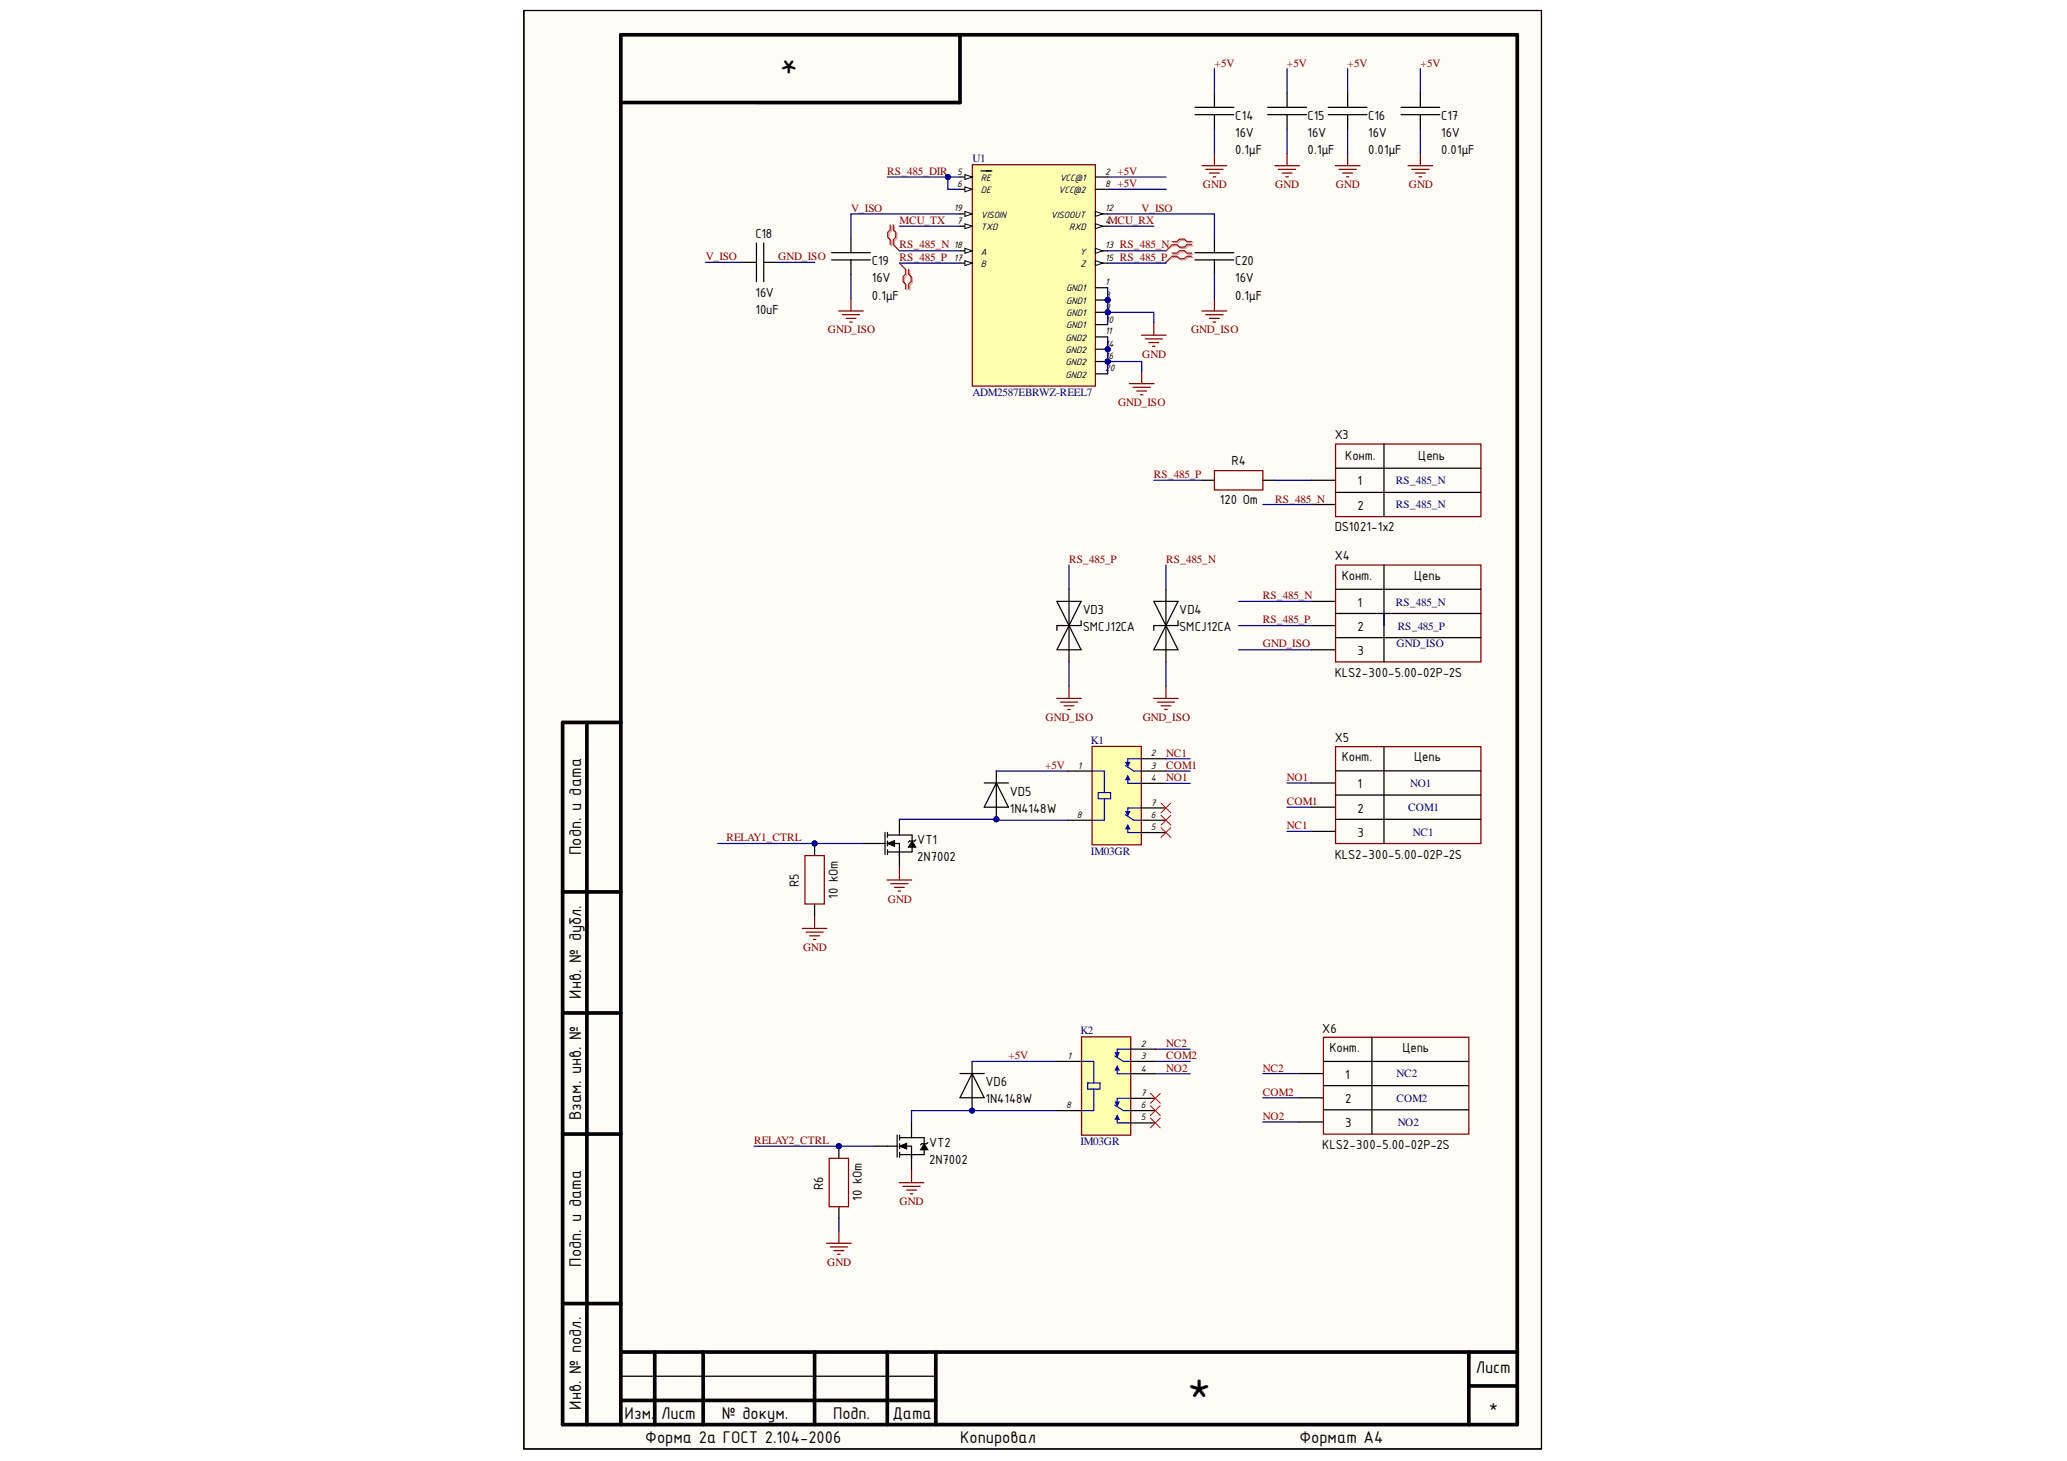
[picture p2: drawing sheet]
<svg xmlns="http://www.w3.org/2000/svg" width="297mm" height="210mm" viewBox="0 0 297 210" stroke-linecap="round" stroke-linejoin="round" font-family="sans-serif">
<defs><g id="words">
<text font-size="6.9" x="170.6" y="201.6">*</text>
<text font-size="5.2" x="114.7" y="8" transform="rotate(-180 114.7 8)">*</text>
<g font-size="2.6">
<text x="83.5" y="122.8" transform="rotate(-90 83.5 122.8)">Подп. и дата</text>
<text x="83.5" y="143.5" transform="rotate(-90 83.5 143.5)">Инв. № дубл.</text>
<text x="83.5" y="161" transform="rotate(-90 83.5 161)">Взам. инв. №</text>
<text x="83.5" y="182" transform="rotate(-90 83.5 182)">Подп. и дата</text>
<text x="212.1" y="197.3">Лист</text>
<text x="83.5" y="202.6" transform="rotate(-90 83.5 202.6)">Инв. № подл.</text>
<text x="89.8" y="203.9">Изм.</text>
<text x="95" y="203.9">Лист</text>
<text x="103.7" y="203.9">№ докум.</text>
<text x="119.7" y="203.9">Подп.</text>
<text x="128.3" y="203.9">Дата</text>
<text x="214" y="202.8">*</text>
<text x="92.7" y="207.4">Форма 2а ГОСТ 2.104-2006</text>
<text x="138" y="207.4">Копировал</text>
<text x="186.7" y="207.4">Формат А4</text>
</g>
<g font-size="2">
<text x="177.5" y="17.3">C14</text>
<text x="187.9" y="17.3">C15</text>
<text x="196.6" y="17.3">C16</text>
<text x="207.1" y="17.3">C17</text>
<text x="177.5" y="19.7">16V</text>
<text x="177.5" y="22.2">0.1μF</text>
<text x="187.9" y="19.7">16V</text>
<text x="187.9" y="22.2">0.1μF</text>
<text x="196.6" y="19.7">16V</text>
<text x="196.6" y="22.2">0.01μF</text>
<text x="207.1" y="19.7">16V</text>
<text x="207.1" y="22.2">0.01μF</text>
<text x="108.5" y="34.2">C18</text>
<text x="125.3" y="40.6">16V</text>
<text x="125.3" y="38.1">C19</text>
<text x="177.5" y="40.6">16V</text>
<text x="177.5" y="38.1">C20</text>
<text x="108.5" y="42.6">16V</text>
<text x="108.5" y="45.1">10uF</text>
<text x="125.3" y="43">0.1μF</text>
<text x="177.5" y="43">0.1μF</text>
<text x="191.8" y="63.1">X3</text>
<text x="177" y="66.8">R4</text>
<text x="193.3" y="66">Конт.</text>
<text x="195.1" y="69.8">1</text>
<text x="203.8" y="66">Цепь</text>
<text x="175.3" y="72.4">120 Om</text>
<text x="191.8" y="76.3">DS1021-1x2</text>
<text x="195.1" y="73.2">2</text>
<text x="191.8" y="80.5">X4</text>
<text x="192.8" y="83.3">Конт.</text>
<text x="203.2" y="83.3">Цепь</text>
<text x="155.6" y="88.2">VD3</text>
<text x="169.5" y="88.2">VD4</text>
<text x="195.1" y="87.2">1</text>
<text x="155.6" y="90.7">SMCJ12CA</text>
<text x="169.5" y="90.7">SMCJ12CA</text>
<text x="195.1" y="90.6">2</text>
<text x="195.1" y="94.1">3</text>
<text x="191.8" y="97.2">KLS2-300-5.00-02P-2S</text>
<text x="191.8" y="106.6">X5</text>
<text x="192.8" y="109.4">Конт.</text>
<text x="195.1" y="113.2">1</text>
<text x="203.2" y="109.4">Цепь</text>
<text x="145.1" y="114.3">VD5</text>
<text x="145.1" y="116.8">1N4148W</text>
<text x="195.1" y="116.8">2</text>
<text x="131.8" y="121.2">VT1</text>
<text x="131.8" y="123.7">2N7002</text>
<text x="191.8" y="123.3">KLS2-300-5.00-02P-2S</text>
<text x="195.1" y="120.2">3</text>
<text x="114.8" y="127.4" transform="rotate(-90 114.8 127.4)">R5</text>
<text x="120.4" y="129.1" transform="rotate(-90 120.4 129.1)">10 kOm</text>
<text x="190" y="148.4">X6</text>
<text x="191" y="151.2">Конт.</text>
<text x="193.3" y="155">1</text>
<text x="201.5" y="151.2">Цепь</text>
<text x="141.6" y="156.1">VD6</text>
<text x="141.6" y="158.5">1N4148W</text>
<text x="193.3" y="158.4">2</text>
<text x="193.3" y="161.9">3</text>
<text x="133.5" y="164.8">VT2</text>
<text x="133.5" y="167.2">2N7002</text>
<text x="190" y="165.1">KLS2-300-5.00-02P-2S</text>
<text x="118.3" y="170.9" transform="rotate(-90 118.3 170.9)">R6</text>
<text x="123.9" y="172.5" transform="rotate(-90 123.9 172.5)">10 kOm</text>
</g>
<g font-size="1.6" fill="#800000">
<text x="174.5" y="9.6">+5V</text>
<text x="184.9" y="9.6">+5V</text>
<text x="193.7" y="9.6">+5V</text>
<text x="204.2" y="9.6">+5V</text>
<text x="127.5" y="25.1">RS_485_DIR</text>
<text x="172.8" y="27.1">GND</text>
<text x="183.3" y="27.1">GND</text>
<text x="192" y="27.1">GND</text>
<text x="202.5" y="27.1">GND</text>
<text x="122.3" y="30.4">V_ISO</text>
<text x="129.3" y="32.2">MCU_TX</text>
<text x="129.3" y="35.7">RS_485_N 18</text>
<text x="164" y="30.4">V_ISO</text>
<text x="101.4" y="37.4">V_ISO</text>
<text x="111.8" y="37.4">GND_ISO</text>
<text x="129.3" y="37.5">RS_485_P 17</text>
<text x="119" y="47.9">GND_ISO</text>
<text x="171.2" y="47.9">GND_ISO</text>
<text x="164.1" y="51.4">GND</text>
<text x="160.7" y="58.3">GND_ISO</text>
<text x="165.8" y="68.7">RS_485_P</text>
<text x="183.3" y="72.2">RS_485_N</text>
<text x="153.6" y="80.8">RS_485_P</text>
<text x="167.6" y="80.8">RS_485_N</text>
<text x="181.5" y="86.1">RS_485_N</text>
<text x="181.5" y="89.5">RS_485_P</text>
<text x="181.5" y="93">GND_ISO</text>
<text x="150.3" y="103.6">GND_ISO</text>
<text x="164.2" y="103.6">GND_ISO</text>
<text x="150.2" y="110.4">+5V</text>
<text x="167.6" y="108.7">NC1</text>
<text x="167.6" y="110.5">COM1</text>
<text x="167.6" y="112.2">NO1</text>
<text x="184.9" y="112.2">NO1</text>
<text x="184.9" y="115.7">COM1</text>
<text x="184.9" y="119.1">NC1</text>
<text x="104.4" y="120.9">RELAY1_CTRL</text>
<text x="127.6" y="129.7">GND</text>
<text x="115.4" y="136.6">GND</text>
<text x="144.9" y="152.2">+5V</text>
<text x="167.6" y="150.4">NC2</text>
<text x="167.6" y="152.2">COM2</text>
<text x="167.6" y="153.9">NO2</text>
<text x="181.5" y="153.9">NC2</text>
<text x="181.5" y="157.4">COM2</text>
<text x="181.5" y="160.9">NO2</text>
<text x="108.4" y="164.3">RELAY2_CTRL</text>
<text x="129.3" y="173.1">GND</text>
<text x="118.9" y="181.8">GND</text>
</g>
<g font-size="1.6" fill="#000080">
<text x="139.8" y="23.3">U1</text>
<text x="139.8" y="56.9">ADM2587EBRWZ-REEL7</text>
<text x="200.6" y="69.6">RS_485_N</text>
<text x="200.6" y="73">RS_485_N</text>
<text x="200.6" y="87">RS_485_N</text>
<text x="200.7" y="93">GND_ISO</text>
<text x="200.9" y="90.5">RS_485_P</text>
<text x="156.8" y="106.9">K1</text>
<text x="202.6" y="113">NO1</text>
<text x="202.4" y="116.5">COM1</text>
<text x="156.8" y="122.8">IM03GR</text>
<text x="203.1" y="120">NC1</text>
<text x="155.3" y="148.6">K2</text>
<text x="200.7" y="154.8">NC2</text>
<text x="200.7" y="158.3">COM2</text>
<text x="200.9" y="161.7">NO2</text>
<text x="155.3" y="164.5">IM03GR</text>
</g>
<g font-size="1.4">
<text x="137.6" y="25.1">5</text>
<text x="137.6" y="26.9">6</text>
<text x="141" y="26">RE</text>
<text x="141" y="27.7">DE</text>
<text x="152.1" y="27.7">VCC@2</text>
<text x="152.3" y="26">VCC@1</text>
<text x="158.8" y="25.1">2 +5V</text>
<text x="158.8" y="26.9">8 +5V</text>
<text x="137.1" y="30.4">19</text>
<text x="137.5" y="32.1">7</text>
<text x="141" y="31.3">VISOIN</text>
<text x="141" y="33.1">TXD</text>
<text x="151" y="31.3">VISOOUT</text>
<text x="153.6" y="33.1">RXD</text>
<text x="158.8" y="30.4">12</text>
<text x="158.8" y="32.1">4MCU_RX</text>
<text x="158.8" y="35.7">13 RS_485_N</text>
<text x="141" y="36.6">A</text>
<text x="141" y="38.3">B</text>
<text x="153.2" y="41.9">GND1</text>
<text x="155.2" y="36.6">Y</text>
<text x="155.3" y="38.3">Z</text>
<text x="158.8" y="37.5">15 RS_485_P</text>
<text x="158.8" y="41">1</text>
<text x="153.2" y="43.6">GND1</text>
<text x="153.2" y="45.4">GND1</text>
<text x="153.2" y="47.2">GND1</text>
<text x="158.8" y="42.8">3</text>
<text x="158.8" y="44.6">9</text>
<text x="158.8" y="46.3">10</text>
<text x="153.1" y="49">GND2</text>
<text x="153.1" y="50.7">GND2</text>
<text x="153.1" y="52.5">GND2</text>
<text x="158.8" y="48">11</text>
<text x="158.8" y="49.8">14</text>
<text x="158.8" y="51.6">16</text>
<text x="158.8" y="53.4">20</text>
<text x="153.1" y="54.3">GND2</text>
<text x="154.9" y="110.4">1</text>
<text x="165.4" y="108.6">2</text>
<text x="165.4" y="110.4">3</text>
<text x="165.4" y="112.2">4</text>
<text x="154.7" y="117.5">8</text>
<text x="165.4" y="115.7">7</text>
<text x="165.4" y="117.5">6</text>
<text x="165.4" y="119.3">5</text>
<text x="153.4" y="152.2">1</text>
<text x="164" y="150.4">2</text>
<text x="164" y="152.2">3</text>
<text x="164" y="153.9">4</text>
<text x="153.2" y="159.2">8</text>
<text x="164" y="157.4">7</text>
<text x="164" y="159.2">6</text>
<text x="164" y="161">5</text>
</g>
</g></defs>
<path d="M75.3 1.5h146.2v206.7h-146.2z" fill-rule="evenodd" fill="#fffcf8"/>
<path d="M75.3 1.5h146.2v206.7h-146.2z" fill="none" stroke="#000" stroke-width=".14"/>
<path d="M75.3 1.5h146.2v206.7h-146.2z" fill-rule="evenodd" fill="#fffcf8"/>
<path d="M75.3 1.5h146.2v206.7h-146.2z" fill="none" stroke="#000" stroke-width=".14"/>
<g fill="none" stroke="#000" stroke-width=".53">
<path d="M138 5v9.7h-48.8M84.3 103.8v100.9M89.2 103.8h-8.3v100.9h137.1v-199.7h-128.8v199.7M80.9 128.1h8.3M80.9 145.5h8.3M80.9 162.9h8.3M80.9 187.3h8.3M89.2 194.2h128.8M94.1 194.2v10.5M101.1 194.2v10.5M117.1 194.2v10.5M127.5 194.2v10.5"/>
<path d="M134.5 194.2v10.5M211.1 194.2v10.5M211.1 199.1h6.9M89.2 201.2h45.3"/>
</g>
<path d="M75.3 1.5h146.2v206.7h-146.2zM89.2 197.7h45.3" fill="none" stroke="#000" stroke-width=".18"/>
<circle cx="159.2" cy="43.1" r=".35" fill="#000080"/>
<circle cx="159.2" cy="43.1" r=".35" fill="none" stroke="#000080" stroke-width=".14"/>
<circle cx="159.2" cy="44.9" r=".35" fill="#000080"/>
<circle cx="159.2" cy="44.9" r=".35" fill="none" stroke="#000080" stroke-width=".14"/>
<circle cx="159.2" cy="50.2" r=".35" fill="#000080"/>
<circle cx="159.2" cy="50.2" r=".35" fill="none" stroke="#000080" stroke-width=".14"/>
<circle cx="159.2" cy="51.9" r=".35" fill="#000080"/>
<circle cx="159.2" cy="51.9" r=".35" fill="none" stroke="#000080" stroke-width=".14"/>
<path d="M139.7 23.7h17.7v31.8h-17.7z" fill-rule="evenodd" fill="#ffffb0"/>
<path d="M139.7 23.7h17.7v31.8h-17.7z" fill="none" stroke="#800000" stroke-width=".17"/>
<path d="M138 25.4h1.7" fill="none" stroke="#000" stroke-width=".17"/>
<path d="M138.7 25.1l1 .3-1 .4z" fill="#f8fcff"/>
<path d="M138.7 25.1l1 .3-1 .4z" fill="none" stroke="#000" stroke-width=".14"/>
<path d="M138 27.2h1.7M141 24.6h1.5" fill="none" stroke="#000" stroke-width=".17"/>
<path d="M138.7 26.8l1 .4-1 .4z" fill="#f8fcff"/>
<path d="M138.7 26.8l1 .4-1 .4z" fill="none" stroke="#000" stroke-width=".14"/>
<path d="M138 30.7h1.7" fill="none" stroke="#000" stroke-width=".17"/>
<path d="M138.7 30.4l1 .3-1 .4z" fill="#f8fcff"/>
<path d="M138.7 30.4l1 .3-1 .4z" fill="none" stroke="#000" stroke-width=".14"/>
<path d="M138 32.5h1.7" fill="none" stroke="#000" stroke-width=".17"/>
<path d="M138.7 32.1l1 .4-1 .4z" fill="#f8fcff"/>
<path d="M138.7 32.1l1 .4-1 .4z" fill="none" stroke="#000" stroke-width=".14"/>
<path d="M138 36h1.7" fill="none" stroke="#000" stroke-width=".17"/>
<path d="M138.7 35.7l1 .3-1 .4z" fill="#f8fcff"/>
<path d="M138.7 35.7l1 .3-1 .4z" fill="none" stroke="#000" stroke-width=".14"/>
<path d="M138 37.8h1.7" fill="none" stroke="#000" stroke-width=".17"/>
<path d="M138.7 37.4l1 .4-1 .4z" fill="#f8fcff"/>
<path d="M138.7 37.4l1 .4-1 .4z" fill="none" stroke="#000" stroke-width=".14"/>
<path d="M157.4 25.4h1.8M157.4 27.2h1.8M157.4 30.7h1.8" fill="none" stroke="#000" stroke-width=".17"/>
<path d="M157.4 30.4l1.1 .3-1.1 .4z" fill="#f8fcff"/>
<path d="M157.4 30.4l1.1 .3-1.1 .4z" fill="none" stroke="#000" stroke-width=".14"/>
<path d="M157.4 32.5h1.8" fill="none" stroke="#000" stroke-width=".17"/>
<path d="M157.4 32.1l1.1 .4-1.1 .4z" fill="#f8fcff"/>
<path d="M157.4 32.1l1.1 .4-1.1 .4z" fill="none" stroke="#000" stroke-width=".14"/>
<path d="M157.4 36h1.8" fill="none" stroke="#000" stroke-width=".17"/>
<path d="M157.4 35.7l1.1 .3-1.1 .4z" fill="#f8fcff"/>
<path d="M157.4 35.7l1.1 .3-1.1 .4z" fill="none" stroke="#000" stroke-width=".14"/>
<path d="M157.4 37.8h1.8" fill="none" stroke="#000" stroke-width=".17"/>
<path d="M157.4 37.4l1.1 .4-1.1 .4z" fill="#f8fcff"/>
<path d="M157.4 37.4l1.1 .4-1.1 .4z" fill="none" stroke="#000" stroke-width=".14"/>
<path d="M157.4 41.3h1.8M157.4 43.1h1.8" fill="none" stroke="#000" stroke-width=".17"/>
<circle cx="159.2" cy="43.1" r=".35" fill="#000080"/>
<circle cx="159.2" cy="43.1" r=".35" fill="none" stroke="#000080" stroke-width=".14"/>
<path d="M157.4 44.9h1.8" fill="none" stroke="#000" stroke-width=".17"/>
<circle cx="159.2" cy="44.9" r=".35" fill="#000080"/>
<circle cx="159.2" cy="44.9" r=".35" fill="none" stroke="#000080" stroke-width=".14"/>
<path d="M157.4 46.6h1.8M157.4 48.4h1.8M157.4 50.2h1.8" fill="none" stroke="#000" stroke-width=".17"/>
<circle cx="159.2" cy="50.2" r=".35" fill="#000080"/>
<circle cx="159.2" cy="50.2" r=".35" fill="none" stroke="#000080" stroke-width=".14"/>
<path d="M157.4 51.9h1.8" fill="none" stroke="#000" stroke-width=".17"/>
<circle cx="159.2" cy="51.9" r=".35" fill="#000080"/>
<circle cx="159.2" cy="51.9" r=".35" fill="none" stroke="#000080" stroke-width=".14"/>
<g fill="none" stroke="#000" stroke-width=".17">
<path d="M106.6 37.7h2.1M108.7 34.9v5.6M109.8 34.9v5.6M109.8 37.7h2M119.5 37.3h5.6M119.5 36.3h5.6M122.3 34.2v2.1M122.3 37.3v2.1M157.4 53.7h1.8M151.9 86.4h3.5l-3.5 7h3.5zM153.6 84.7v10.4M155.4 89.2v.7h-3.5v.7"/>
<path d="M165.8 86.4h3.5l-3.5 7h3.5zM167.5 84.7v10.4M169.3 89.2v.7h-3.5v.7M127.2 119.6v3.2M127.5 119.6v.7M127.6 120h3.5v.8M129.3 117.7v2.3M124 121.2h3.2M127.5 120.8v.7M127.5 122.1v.7M127.6 121.2h1.7v3.5M131.1 121.7v.7h-3.5"/>
<path d="M131.6 120.7l-.2 .1h-.7l-.2 .2M125.8 164.7h3.1M128.9 163.1v3.2M129.3 163.1v.7M129.3 164.3v.7M129.3 165.6v.7M129.3 164.7h1.7v3.4M129.3 163.5h3.5v.8M131 161.2v2.3M132.8 165.2v.7h-3.5M133.3 164.1l-.1 .2h-.7l-.2 .2"/>
</g>
<g fill="none" stroke="#800000" stroke-width=".17">
<path d="M120.5 44.7h3.6M121 45.2h2.5M121.6 45.7h1.4M122.1 46.3h.4M122.3 42.9v1.8M162.3 55.1h3.5M162.8 55.6h2.5M163.4 56.2h1.4M163.9 56.7h.3M164 48.2h3.6M164.1 53.3v1.8M164.6 48.7h2.4"/>
<path d="M165.1 49.2h1.4M165.6 49.7h.4M165.8 46.4v1.8M153.6 98.6v1.7M167.5 98.6v1.7M151.9 100.3h3.5M152.4 100.9h2.5M152.9 101.4h1.4M153.4 101.9h.4M165.8 100.3h3.5M166.3 100.9h2.5M166.8 101.4h1.5"/>
<path d="M167.4 101.9h.3"/>
</g>
<g fill="none" stroke="#000" stroke-width=".18">
<path d="M171.7 16.5h5.6M171.7 15.4h5.6M174.5 13.3v2.1M174.5 16.5v2.1M182.2 16.5h5.5M182.2 15.4h5.5M185 13.3v2.1M185 16.5v2.1M190.9 16.5h5.6M190.9 15.4h5.6M193.7 13.3v2.1M193.7 16.5v2.1"/>
<path d="M201.3 16.5h5.6M201.3 15.4h5.6M204.1 13.3v2.1M204.1 16.5v2.1M171.7 37.3h5.6M171.7 36.3h5.6M174.5 34.2v2.1M174.5 37.3v2.1M172.8 69h1.7M181.5 69h1.7M188.4 69h3.5M188.4 72.5h3.5"/>
<path d="M191.9 67.3h20.9M191.9 70.7h20.9M198.9 63.8v10.4M188.4 86.4h3.5M188.4 89.9h3.5M188.4 93.4h3.5M191.9 84.7h20.9M191.9 88.1h20.9M191.9 91.6h20.9M198.9 81.2v13.9"/>
</g>
<g fill="none" stroke="#800000" stroke-width=".18">
<path d="M172.7 23.8h3.6M173.3 24.3h2.5M173.8 24.9h1.4M174.3 25.4h.4M174.5 22v1.8M183.2 23.8h3.5M183.7 24.3h2.5M184.2 24.9h1.5M184.8 25.4h.3M185 22v1.8M191.9 23.8h3.5M192.4 24.3h2.5"/>
<path d="M193 24.9h1.4M193.5 25.4h.3M193.7 22v1.8M202.3 23.8h3.6M202.9 24.3h2.4M203.4 24.9h1.4M203.9 25.4h.4M204.1 22v1.8M172.7 44.7h3.6M173.3 45.2h2.5M173.8 45.7h1.4M174.3 46.3h.4"/>
<path d="M174.5 42.9v1.8M174.5 67.6h7v2.8h-7zM191.9 63.8h20.9v10.4h-20.9zM191.9 81.2h20.9v13.9h-20.9z"/>
</g>
<path d="M127.5 121.2l1.1-.4v.8zM131.1 120.8l.5 .9h-1.1zM129.3 164.7l1-.4v.8zM132.8 164.3l.5 .9h-1z" fill="#000"/>
<path d="M127.5 121.2l1.1-.4v.8zM131.1 120.8l.5 .9h-1.1zM129.3 164.7l1-.4v.8zM132.8 164.3l.5 .9h-1z" fill="none" stroke="#000" stroke-width=".14"/>
<circle cx="120.5" cy="164.7" r=".35" fill="#000080"/>
<circle cx="120.5" cy="164.7" r=".35" fill="none" stroke="#000080" stroke-width=".14"/>
<path d="M120.5 164.7v1.7" fill="none" stroke="#000" stroke-width=".17"/>
<circle cx="120.5" cy="164.7" r=".35" fill="#000080"/>
<circle cx="120.5" cy="164.7" r=".35" fill="none" stroke="#000080" stroke-width=".14"/>
<path d="M120.6 173.4v1.7" fill="none" stroke="#000" stroke-width=".18"/>
<path d="M119.2 166.4h2.7v7h-2.7z" fill="none" stroke="#800000" stroke-width=".18"/>
<circle cx="117.1" cy="121.2" r=".35" fill="#000080"/>
<circle cx="117.1" cy="121.2" r=".35" fill="none" stroke="#000080" stroke-width=".14"/>
<path d="M117.1 121.2v1.7" fill="none" stroke="#000" stroke-width=".17"/>
<circle cx="117.1" cy="121.2" r=".35" fill="#000080"/>
<circle cx="117.1" cy="121.2" r=".35" fill="none" stroke="#000080" stroke-width=".14"/>
<path d="M117.1 129.9v1.7" fill="none" stroke="#000" stroke-width=".17"/>
<path d="M115.3 133.4h3.5M115.7 122.9h2.8v7h-2.8zM115.8 133.9h2.5M116.4 134.5h1.4M116.9 135h.3M117.1 131.6v1.8" fill="none" stroke="#800000" stroke-width=".17"/>
<path d="M156.9 107.2h7.1v14.2h-7.1z" fill-rule="evenodd" fill="#ffffb0"/>
<path d="M156.9 107.2h7.1v14.2h-7.1z" fill="none" stroke="#800000" stroke-width=".17"/>
<path d="M156.9 110.8h1.8v3.1M157.8 113.9h1.8v.9h-1.8zM158.7 114.8v3h-1.8M161.7 110l1.2 .8h1.1M161.7 117.1l1.2 .7h1.1M162.1 111.8v.7h1.9M162.1 118.9v.7h1.9M164 109h-1.9v.7M164 116.1h-1.9v.7" fill="none" stroke="#00f" stroke-width=".17"/>
<path d="M161.8 116.6h.5l-.2 .5z" fill="#00f"/>
<path d="M161.8 116.6h.5l-.2 .5z" fill="none" stroke="#00f" stroke-width=".17"/>
<path d="M162.1 118.6l.2 .5h-.5z" fill="#00f"/>
<path d="M162.1 118.6l.2 .5h-.5z" fill="none" stroke="#00f" stroke-width=".17"/>
<path d="M161.8 109.5h.5l-.2 .6z" fill="#00f"/>
<path d="M161.8 109.5h.5l-.2 .6z" fill="none" stroke="#00f" stroke-width=".17"/>
<path d="M162.1 111.5l.2 .5h-.5z" fill="#00f"/>
<path d="M162.1 111.5l.2 .5h-.5z" fill="none" stroke="#00f" stroke-width=".17"/>
<path d="M153.4 110.8h3.5M153.4 117.8h3.5M164 110.8h3.5M164 117.8h3.5M164 109h3.5M164 112.5h3.5M164 116.1h3.5M164 119.6h3.5" fill="none" stroke="#000" stroke-width=".17"/>
<path d="M155.4 149h7.1v14.1h-7.1z" fill-rule="evenodd" fill="#ffffb0"/>
<path d="M155.4 149h7.1v14.1h-7.1z" fill="none" stroke="#800000" stroke-width=".17"/>
<path d="M155.4 152.5h1.8v3.1M156.3 155.6h1.8v.9h-1.8zM157.2 156.5v3.1h-1.8M160.2 151.7l1.2 .8h1.1M160.2 158.8l1.2 .8h1.1M160.5 153.6v.7h2M162.5 150.7h-2v.7M162.5 157.8h-2v.7M160.5 160.6v.7h2" fill="none" stroke="#00f" stroke-width=".17"/>
<path d="M160.3 158.3h.5l-.3 .6z" fill="#00f"/>
<path d="M160.3 158.3h.5l-.3 .6z" fill="none" stroke="#00f" stroke-width=".17"/>
<path d="M160.5 160.3l.3 .5h-.5z" fill="#00f"/>
<path d="M160.5 160.3l.3 .5h-.5z" fill="none" stroke="#00f" stroke-width=".17"/>
<path d="M160.3 151.3h.5l-.3 .5z" fill="#00f"/>
<path d="M160.3 151.3h.5l-.3 .5z" fill="none" stroke="#00f" stroke-width=".17"/>
<path d="M160.5 153.2l.3 .5h-.5z" fill="#00f"/>
<path d="M160.5 153.2l.3 .5h-.5z" fill="none" stroke="#00f" stroke-width=".17"/>
<path d="M151.9 152.5h3.5M151.9 159.6h3.5M162.5 152.5h3.5M162.5 159.6h3.5M162.5 150.7h3.5M162.5 154.3h3.5M162.5 157.8h3.5M162.5 161.3h3.5" fill="none" stroke="#000" stroke-width=".17"/>
<path d="M127.5 126.4h3.5M128 127h2.5M128.5 127.5h1.5M129.1 128h.3M129.3 124.7v1.7M129.2 169.9h3.6M129.8 170.4h2.4M130.3 171h1.4M130.8 171.5h.4M131 168.1v1.8" fill="none" stroke="#800000" stroke-width=".17"/>
<circle cx="143.2" cy="117.7" r=".35" fill="#000080"/>
<circle cx="143.2" cy="117.7" r=".35" fill="none" stroke="#000080" stroke-width=".14"/>
<path d="M143.2 116v1.7" fill="none" stroke="#000" stroke-width=".17"/>
<circle cx="143.2" cy="117.7" r=".35" fill="#000080"/>
<circle cx="143.2" cy="117.7" r=".35" fill="none" stroke="#000080" stroke-width=".14"/>
<path d="M141.4 112.5h3.5M143.2 110.7v5.3M143.2 112.5l1.7 3.5h-3.5zM138 154.2h3.4M139.7 152.5v7M139.7 154.2l1.7 3.5h-3.4z" fill="none" stroke="#000" stroke-width=".17"/>
<path d="M191.9 107.3h20.9v13.9h-20.9zM190.2 149h20.9v13.9h-20.9zM118.8 178.6h3.5M119.3 179.1h2.5M119.8 179.7h1.5M120.6 176.8v1.8M120.4 180.2h.3" fill="none" stroke="#800000" stroke-width=".18"/>
<g fill="none" stroke="#000" stroke-width=".18">
<path d="M188.4 112.5h3.5M188.4 116h3.5M188.4 119.4h3.5M191.9 110.7h20.9M191.9 114.2h20.9M191.9 117.7h20.9M198.9 107.3v13.9M186.7 154.2h3.5M186.7 157.7h3.5M190.2 152.5h20.9M190.2 156h20.9M190.2 159.5h20.9"/>
<path d="M197.2 149v13.9M186.7 161.2h3.5"/>
</g>
<g fill="none" stroke="#f00" stroke-width=".14">
<path d="M128.4 35.2l.9 .8M129.3 37.8l.8 .9M168.4 35.2l-.9 .8M168.4 36.8l-.9 .9M166.8 115.4l1.5 1.4M166.8 117.1l1.5 1.5M166.8 118.9l1.5 1.4M168.3 115.4l-1.5 1.4M168.3 117.1l-1.5 1.5M168.3 118.9l-1.5 1.4M165.3 157.1l1.4 1.4M165.3 158.9l1.4 1.4"/>
<path d="M166.7 157.1l-1.4 1.4M166.7 158.9l-1.4 1.4M165.3 160.6l1.4 1.4M166.7 160.6l-1.4 1.4"/>
</g>
<path d="M128.1 32.5v.7l-.4 .4v.7l.4 .3v.7M128.5 32.5v.7l.4 .4v.7l-.4 .3v.7M130.3 38.9v.7l-.3 .3v.7l.3 .4v.7M130.8 38.9v.7l.3 .3v.7l-.3 .4v.7M168.6 34.9h.7l.4-.4h.7l.3 .4h.7M168.6 35.3h.7l.4 .4h.7l.3-.4h.7M168.6 36.5h.7l.4-.3h.7l.3 .3h.7M168.6 37h.7l.4 .3h.7l.3-.3h.7" fill="none" stroke="#d0a19e" stroke-width=".17"/>
<path d="M128.5 35.3l.8 .7M129.3 37.8l1 1.1M168.6 35.3l-1.1 .7M168.6 37l-1.1 .7" fill="none" stroke="#d0a19e" stroke-width=".14"/>
<path d="M127.9 32.3v.7l-.3 .4v.7l.3 .3v.8M128.4 32.3v.7l.3 .4v.7l-.3 .3v.8M130.1 38.7v.7l-.3 .3v.8l.3 .3v.7M130.6 38.7v.7l.3 .3v.8l-.3 .3v.7M168.4 34.7h.7l.4-.3h.7l.4 .3h.7M168.4 35.2h.7l.4 .3h.7l.4-.3h.7M168.4 36.4h.7l.4-.4h.7l.4 .4h.7M168.4 36.8h.7l.4 .4h.7l.4-.4h.7" fill="none" stroke="#f00" stroke-width=".17"/>
<path d="M204.1 9.9v3.4" fill="none" stroke="#000080" stroke-width=".18"/>
<path d="M101.4 37.7h5.2M103.1 121.2h20.9" fill="none" stroke="#000080" stroke-width=".17"/>
<circle cx="117.1" cy="121.2" r=".35" fill="#000080"/>
<circle cx="117.1" cy="121.2" r=".35" fill="none" stroke="#000080" stroke-width=".14"/>
<path d="M108.4 164.7h17.4" fill="none" stroke="#000080" stroke-width=".17"/>
<circle cx="120.5" cy="164.7" r=".35" fill="#000080"/>
<circle cx="120.5" cy="164.7" r=".35" fill="none" stroke="#000080" stroke-width=".14"/>
<path d="M111.8 37.7h5.3M127.5 25.4h10.5M138 30.7h-15.7v3.5" fill="none" stroke="#000080" stroke-width=".17"/>
<circle cx="136.2" cy="25.4" r=".35" fill="#000080"/>
<circle cx="136.2" cy="25.4" r=".35" fill="none" stroke="#000080" stroke-width=".14"/>
<path d="M129.3 117.7h13.9v.1h10.2" fill="none" stroke="#000080" stroke-width=".17"/>
<circle cx="143.2" cy="117.7" r=".35" fill="#000080"/>
<circle cx="143.2" cy="117.7" r=".35" fill="none" stroke="#000080" stroke-width=".14"/>
<path d="M129.3 37.8h8.7M129.3 36h8.7M129.3 32.5h8.7M139.7 159.6h-8.7v1.6" fill="none" stroke="#000080" stroke-width=".17"/>
<circle cx="139.7" cy="159.6" r=".35" fill="#000080"/>
<circle cx="139.7" cy="159.6" r=".35" fill="none" stroke="#000080" stroke-width=".14"/>
<path d="M136.2 25.4v1.8h1.8" fill="none" stroke="#000080" stroke-width=".17"/>
<circle cx="136.2" cy="25.4" r=".35" fill="#000080"/>
<circle cx="136.2" cy="25.4" r=".35" fill="none" stroke="#000080" stroke-width=".14"/>
<path d="M139.7 159.5v.1h12.2" fill="none" stroke="#000080" stroke-width=".17"/>
<circle cx="139.7" cy="159.6" r=".35" fill="#000080"/>
<circle cx="139.7" cy="159.6" r=".35" fill="none" stroke="#000080" stroke-width=".14"/>
<path d="M159.2 51.9h4.9v1.4M143.2 110.7l10.2 .1M139.7 152.5h12.2" fill="none" stroke="#000080" stroke-width=".17"/>
<circle cx="159.2" cy="51.9" r=".35" fill="#000080"/>
<circle cx="159.2" cy="51.9" r=".35" fill="none" stroke="#000080" stroke-width=".14"/>
<path d="M159.2 44.9h6.6v1.5" fill="none" stroke="#000080" stroke-width=".17"/>
<circle cx="159.2" cy="44.9" r=".35" fill="#000080"/>
<circle cx="159.2" cy="44.9" r=".35" fill="none" stroke="#000080" stroke-width=".14"/>
<g fill="none" stroke="#000080" stroke-width=".17">
<path d="M122.3 39.4v3.5M159.2 27.2l8.3 .1M159.2 36h8.3M159.2 32.5h6.6M159.2 25.4h8.3M167.5 37.7v.1h-8.3M159.2 48.4v5.3M165.8 69h7M153.6 81.2v3.5M153.6 95.1v3.5M167.5 112.5h3.5M167.5 110.8h3.5"/>
<path d="M167.5 109h3.5M166 154.3h5M166 152.5h5M166 150.7h5"/>
</g>
<path d="M159.2 30.7h15.3v3.5M181.5 72.5h6.9M183.2 69h5.2M178 93.4h10.4M178 89.9h10.4M178 86.4h10.4M181.5 157.7h5.2M181.5 154.2h5.2M120.6 175.1v1.7M181.5 161.2h5.2" fill="none" stroke="#000080" stroke-width=".18"/>
<circle cx="159.2" cy="50.2" r=".35" fill="#000080"/>
<circle cx="159.2" cy="50.2" r=".35" fill="none" stroke="#000080" stroke-width=".14"/>
<circle cx="159.2" cy="51.9" r=".35" fill="#000080"/>
<circle cx="159.2" cy="51.9" r=".35" fill="none" stroke="#000080" stroke-width=".14"/>
<path d="M159.2 41.3v5.3" fill="none" stroke="#000080" stroke-width=".17"/>
<circle cx="159.2" cy="43.1" r=".35" fill="#000080"/>
<circle cx="159.2" cy="43.1" r=".35" fill="none" stroke="#000080" stroke-width=".14"/>
<circle cx="159.2" cy="44.9" r=".35" fill="#000080"/>
<circle cx="159.2" cy="44.9" r=".35" fill="none" stroke="#000080" stroke-width=".14"/>
<path d="M167.5 81.2v3.5M167.5 95.1v3.5" fill="none" stroke="#000080" stroke-width=".17"/>
<path d="M174.5 9.9v3.4M174.5 18.6v3.4M185 9.9v3.4M185 18.6v3.4M193.7 9.9v3.4M193.7 18.6v3.4M204.1 18.6v3.4M174.5 39.4v3.5M198.9 88.1v1.8M185 116h3.4M185 119.4h3.4M185 112.5h3.4" fill="none" stroke="#000080" stroke-width=".18"/>
<use href="#words"/>
</svg>
